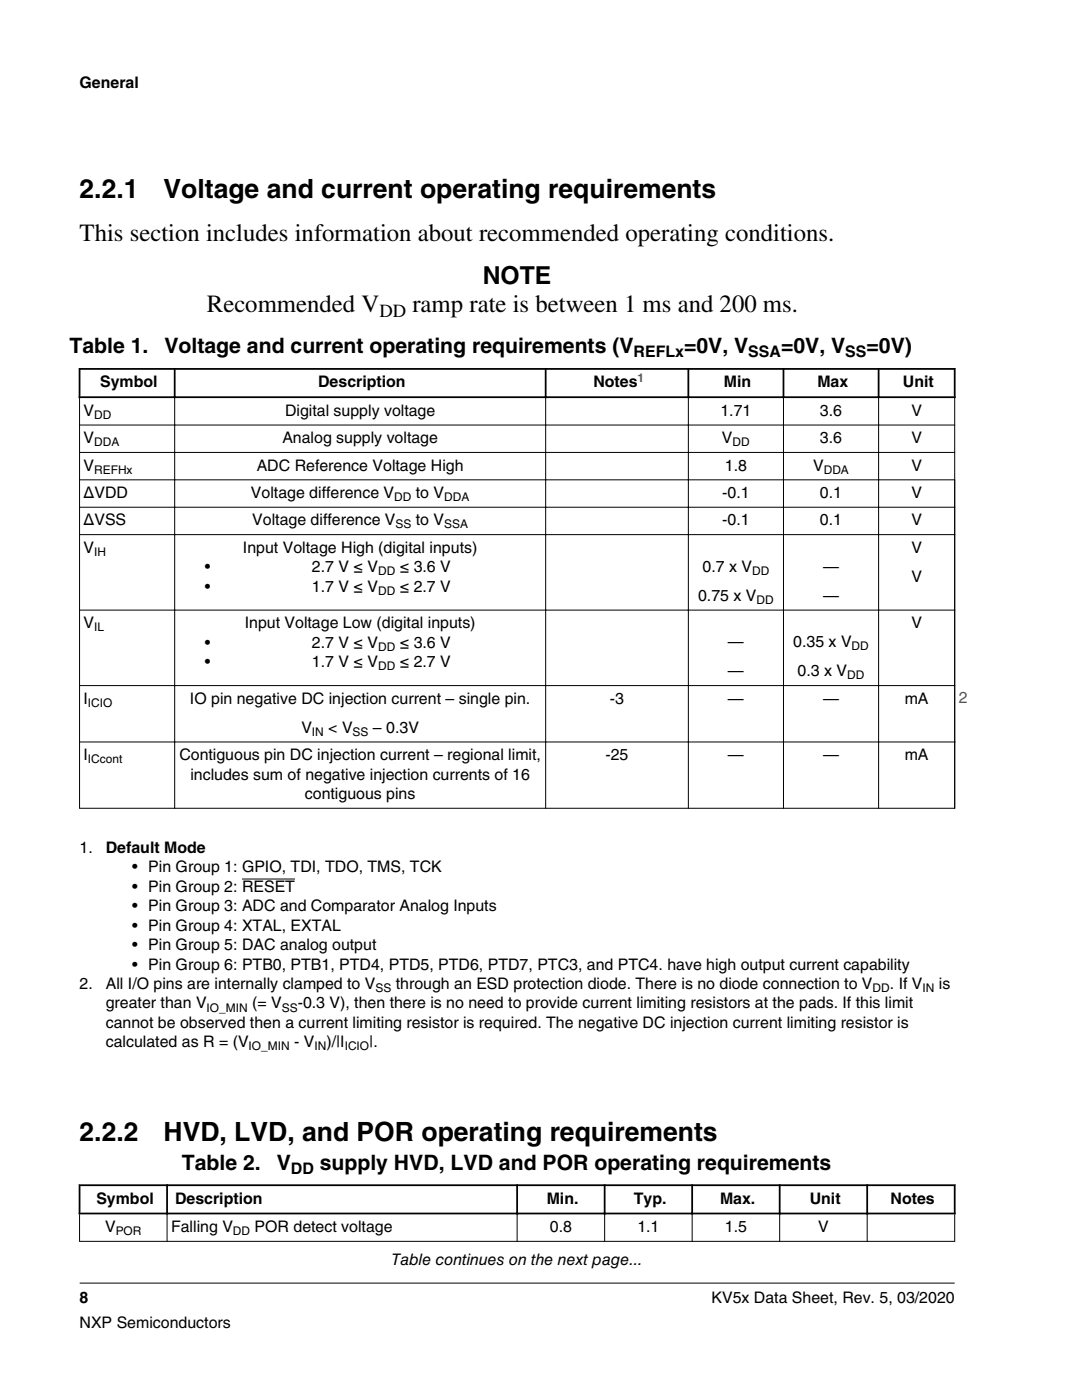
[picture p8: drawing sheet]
<svg xmlns="http://www.w3.org/2000/svg" width="216mm" height="279mm" viewBox="0 0 216 279" stroke-linecap="round" stroke-linejoin="round" font-family="sans-serif">
<defs><g id="words">
<g font-size="5.3">
<text x="15.9" y="39.5">2.2.1</text>
<text x="32.6" y="39.5">Voltage and current operating requirements</text>
<text x="15.9" y="227.7">2.2.2</text>
<text x="32.6" y="227.7">HVD, LVD, and POR operating requirements</text>
</g>
<g font-size="4.9">
<text x="15.9" y="48.1">This section includes information about recommended operating conditions.</text>
<text x="96.3" y="56.7">NOTE</text>
<text x="41.3" y="62.4">Recommended V</text>
<text x="82.3" y="62.4">ramp rate is between 1 ms and 200 ms.</text>
</g>
<g font-size="4.2">
<text x="13.9" y="70.4">Table 1.</text>
<text x="32.8" y="70.4">Voltage and current operating requirements (V</text>
<text x="136.5" y="70.4">=0V, V</text>
<text x="155.8" y="70.4">=0V, V</text>
<text x="172.9" y="70.4">=0V)</text>
<text x="36.3" y="233.5">Table 2.</text>
<text x="55.2" y="233.5">V</text>
<text x="63.8" y="233.5">supply HVD, LVD and POR operating requirements</text>
</g>
<text font-size="3.7" x="75.7" y="63.3">DD</text>
<g font-size="3.2">
<text x="15.9" y="17.5">General</text>
<text x="126.4" y="71.2">REFLx</text>
<text x="149.3" y="71.2">SSA</text>
<text x="168.7" y="71.2">SS</text>
<text x="20" y="77.3">Symbol</text>
<text x="63.5" y="77.3">Description</text>
<text x="118.4" y="77.3">Notes</text>
<text x="144.5" y="77.3">Min</text>
<text x="163.1" y="77.3">Max</text>
<text x="180.2" y="77.3">Unit</text>
<text x="16.7" y="83">V</text>
<text x="56.9" y="83">Digital supply voltage</text>
<text x="143.8" y="83">1.71</text>
<text x="163.6" y="83">3.6</text>
<text x="181.8" y="83">V</text>
<text x="16.7" y="88.4">V</text>
<text x="56.3" y="88.4">Analog supply voltage</text>
<text x="144.1" y="88.4">V</text>
<text x="163.6" y="88.4">3.6</text>
<text x="181.8" y="88.4">V</text>
<text x="16.7" y="93.9">V</text>
<text x="51.2" y="93.9">ADC Reference Voltage High</text>
<text x="144.6" y="93.9">1.8</text>
<text x="162.3" y="93.9">V</text>
<text x="181.8" y="93.9">V</text>
<text x="16.7" y="99.4">ΔVDD</text>
<text x="50.1" y="99.4">Voltage difference V</text>
<text x="83" y="99.4">to V</text>
<text x="144.1" y="99.4">-0.1</text>
<text x="163.6" y="99.4">0.1</text>
<text x="181.8" y="99.4">V</text>
<text x="16.7" y="104.8">ΔVSS</text>
<text x="50.3" y="104.8">Voltage difference V</text>
<text x="83" y="104.8">to V</text>
<text x="144.1" y="104.8">-0.1</text>
<text x="163.6" y="104.8">0.1</text>
<text x="181.8" y="104.8">V</text>
<text x="16.7" y="110.3">V</text>
<text x="48.5" y="110.3">Input Voltage High (digital inputs)</text>
<text x="181.8" y="110.3">V</text>
<text x="40.9" y="118.1">•</text>
<text x="40.9" y="114.2">•</text>
<text x="62.2" y="114.2">2.7 V ≤ V</text>
<text x="62.2" y="118.1">1.7 V ≤ V</text>
<text x="79.8" y="118.1">≤ 2.7 V</text>
<text x="79.8" y="114.2">≤ 3.6 V</text>
<text x="139.3" y="119.9">0.75 x V</text>
<text x="140.2" y="114.1">0.7 x V</text>
<text x="164.2" y="114.1">—</text>
<text x="164.2" y="119.9">—</text>
<text x="181.8" y="116.1">V</text>
<text x="16.7" y="125.4">V</text>
<text x="48.8" y="125.4">Input Voltage Low (digital inputs)</text>
<text x="181.8" y="125.4">V</text>
<text x="40.9" y="129.2">•</text>
<text x="62.2" y="129.2">2.7 V ≤ V</text>
<text x="79.8" y="129.2">≤ 3.6 V</text>
<text x="145.3" y="129.2">—</text>
<text x="158.3" y="129.2">0.35 x V</text>
<text x="40.9" y="133.1">•</text>
<text x="62.2" y="133.1">1.7 V ≤ V</text>
<text x="79.8" y="133.1">≤ 2.7 V</text>
<text x="145.3" y="135">—</text>
<text x="159.2" y="135">0.3 x V</text>
<text x="16.7" y="140.4">I</text>
<text x="37.9" y="140.4">IO pin negative DC injection current – single pin.</text>
<text x="121.7" y="140.4">-3</text>
<text x="145.3" y="140.4">—</text>
<text x="164.2" y="140.4">—</text>
<text x="180.5" y="140.4">mA</text>
<text x="60.1" y="146.2">V</text>
<text x="65.5" y="146.2">&lt; V</text>
<text x="74.4" y="146.2">– 0.3V</text>
<text x="16.7" y="151.7">I</text>
<text x="35.8" y="151.7">Contiguous pin DC injection current – regional limit,</text>
<text x="38" y="155.6">includes sum of negative injection currents of 16</text>
<text x="120.8" y="151.7">-25</text>
<text x="145.3" y="151.7">—</text>
<text x="164.2" y="151.7">—</text>
<text x="180.5" y="151.7">mA</text>
<text x="60.8" y="159.4">contiguous pins</text>
<text x="15.9" y="170.2">1.</text>
<text x="21.1" y="170.2">Default Mode</text>
<text x="26.4" y="174.1">• Pin Group 1: GPIO, TDI, TDO, TMS, TCK</text>
<text x="26.4" y="178">• Pin Group 2: RESET</text>
<text x="26.4" y="181.8">• Pin Group 3: ADC and Comparator Analog Inputs</text>
<text x="26.4" y="185.7">• Pin Group 4: XTAL, EXTAL</text>
<text x="26.4" y="189.6">• Pin Group 5: DAC analog output</text>
<text x="15.9" y="197.4">2.</text>
<text x="21.1" y="197.4">All I/O pins are internally clamped to V</text>
<text x="26.4" y="193.5">• Pin Group 6: PTB0, PTB1, PTD4, PTD5, PTD6, PTD7, PTC3, and PTC4. have high output current capability</text>
<text x="79" y="197.4">through an ESD protection diode. There is no diode connection to V</text>
<text x="177.6" y="197.4">. If V</text>
<text x="187.4" y="197.4">is</text>
<text x="21.1" y="201.3">greater than V</text>
<text x="50.3" y="201.3">(= V</text>
<text x="59.4" y="201.3">-0.3 V), then there is no need to provide current limiting resistors at the pads. If this limit</text>
<text x="21.1" y="205.1">cannot be observed then a current limiting resistor is required. The negative DC injection current limiting resistor is</text>
<text x="21.1" y="209">calculated as R = (V</text>
<text x="58.7" y="209">- V</text>
<text x="65.1" y="209">)/|I</text>
<text x="73.7" y="209">|.</text>
<text x="58" y="234.3">DD</text>
<text x="19.2" y="240.2">Symbol</text>
<text x="21" y="245.9">V</text>
<text x="34.1" y="245.9">Falling V</text>
<text x="34.9" y="240.2">Description</text>
<text x="50.8" y="245.9">POR detect voltage</text>
<text x="109.1" y="240.2">Min.</text>
<text x="109.7" y="245.9">0.8</text>
<text x="126.5" y="240.2">Typ.</text>
<text x="127.2" y="245.9">1.1</text>
<text x="143.7" y="240.2">Max.</text>
<text x="144.6" y="245.9">1.5</text>
<text x="161.6" y="240.2">Unit</text>
<text x="163.2" y="245.9">V</text>
<text x="177.7" y="240.2">Notes</text>
<text x="78.1" y="252.4">Table continues on the next page...</text>
<text x="15.9" y="260">8</text>
<text x="142" y="260">KV5x Data Sheet, Rev. 5, 03/2020</text>
<text x="15.9" y="265">NXP Semiconductors</text>
</g>
<text font-size="3.2" fill="#00f" x="191.3" y="140.3">2</text>
<text font-size="2.4" fill="#00f" x="127.2" y="76.3">1</text>
<g font-size="2.4">
<text x="18.8" y="83.6">DD</text>
<text x="18.8" y="89.1">DDA</text>
<text x="146.2" y="89.1">DD</text>
<text x="18.8" y="94.5">REFHx</text>
<text x="164.4" y="94.5">DDA</text>
<text x="78.7" y="100">DD</text>
<text x="88.6" y="100">DDA</text>
<text x="78.9" y="105.5">SS</text>
<text x="88.6" y="105.5">SSA</text>
<text x="18.8" y="110.9">IH</text>
<text x="75.4" y="114.8">DD</text>
<text x="75.4" y="118.7">DD</text>
<text x="150.1" y="114.7">DD</text>
<text x="150.9" y="120.5">DD</text>
<text x="18.8" y="126">IL</text>
<text x="75.4" y="129.9">DD</text>
<text x="169.9" y="129.8">DD</text>
<text x="75.4" y="133.8">DD</text>
<text x="169" y="135.6">DD</text>
<text x="17.6" y="141.1">ICIO</text>
<text x="62.2" y="146.9">IN</text>
<text x="70.4" y="146.9">SS</text>
<text x="17.6" y="152.3">ICcont</text>
<text x="41.2" y="201.9">IO_MIN</text>
<text x="56.2" y="201.9">SS</text>
<text x="74.9" y="198">SS</text>
<text x="174.1" y="198">DD</text>
<text x="184.1" y="198">IN</text>
<text x="49.6" y="209.6">IO_MIN</text>
<text x="62.8" y="209.6">IN</text>
<text x="68.8" y="209.6">ICIO</text>
<text x="23.1" y="246.5">POR</text>
<text x="46.5" y="246.5">DD</text>
</g>
</g></defs>
<path d="M15.7 73.6h175M15.7 79.3h175M15.9 73.4v6M34.9 73.4v6M108.9 73.4v6M137.4 73.4v6M156.3 73.4v6M175.3 73.4v6M190.5 73.4v6" fill="none" stroke="#000" stroke-width=".35"/>
<g fill="none" stroke="#000" stroke-width=".2">
<path d="M15.9 79.4v82M34.9 79.1v82.3M108.9 79.1v82.3M137.4 79.1v82.3M156.3 79.1v82.3M175.3 79.1v82.3M190.5 79.4v82M15.8 84.8h174.8M15.8 90.3h174.8M15.8 95.8h174.8M15.8 101.2h174.8M15.8 106.7h174.8"/>
<path d="M15.8 121.8h174.8M15.8 136.8h174.8M15.8 148.1h174.8M15.8 161.3h174.8M48.3 175.4h10.6"/>
</g>
<g fill="#fff">
<path d="M15.9 229.8h174.6v23.7h-174.6z" fill-rule="evenodd"/>
<path d="M16.1 236.7h17.1v5.3h-17.1z" fill-rule="evenodd"/>
<path d="M33.5 236.7h69.5v5.3h-69.5z" fill-rule="evenodd"/>
<path d="M103.4 236.7h17.1v5.3h-17.1z" fill-rule="evenodd"/>
<path d="M120.8 236.7h17.1v5.3h-17.1z" fill-rule="evenodd"/>
<path d="M138.3 236.7h17.1v5.3h-17.1z" fill-rule="evenodd"/>
<path d="M155.8 236.7h17.1v5.3h-17.1z" fill-rule="evenodd"/>
<path d="M173.2 236.7h17.1v5.3h-17.1z" fill-rule="evenodd"/>
<path d="M16 242.4h17.2v5.2h-17.2z" fill-rule="evenodd"/>
<path d="M33.4 242.4h69.7v5.2h-69.7z" fill-rule="evenodd"/>
<path d="M103.3 242.4h17.3v5.2h-17.3z" fill-rule="evenodd"/>
<path d="M120.7 242.4h17.3v5.2h-17.3z" fill-rule="evenodd"/>
<path d="M138.2 242.4h17.3v5.2h-17.3z" fill-rule="evenodd"/>
<path d="M155.7 242.4h17.2v5.2h-17.2z" fill-rule="evenodd"/>
<path d="M173.1 242.4h17.3v5.2h-17.3z" fill-rule="evenodd"/>
</g>
<path d="M15.7 236.5h175M15.9 236.4v6M33.3 236.4v6M103.2 236.4v6M120.6 236.4v6M138.1 236.4v6M155.6 236.4v6M173 236.4v6M190.5 236.4v6M15.7 242.2h175" fill="none" stroke="#000" stroke-width=".35"/>
<path d="M15.8 247.7h174.8M15.9 242.3v5.5M15.9 256.1h174.6M33.3 242v5.8M103.2 242v5.8M120.6 242v5.8M138.1 242v5.8M155.6 242v5.8M173 242v5.8M190.5 242.3v5.5" fill="none" stroke="#000" stroke-width=".2"/>
<use href="#words"/>
</svg>
